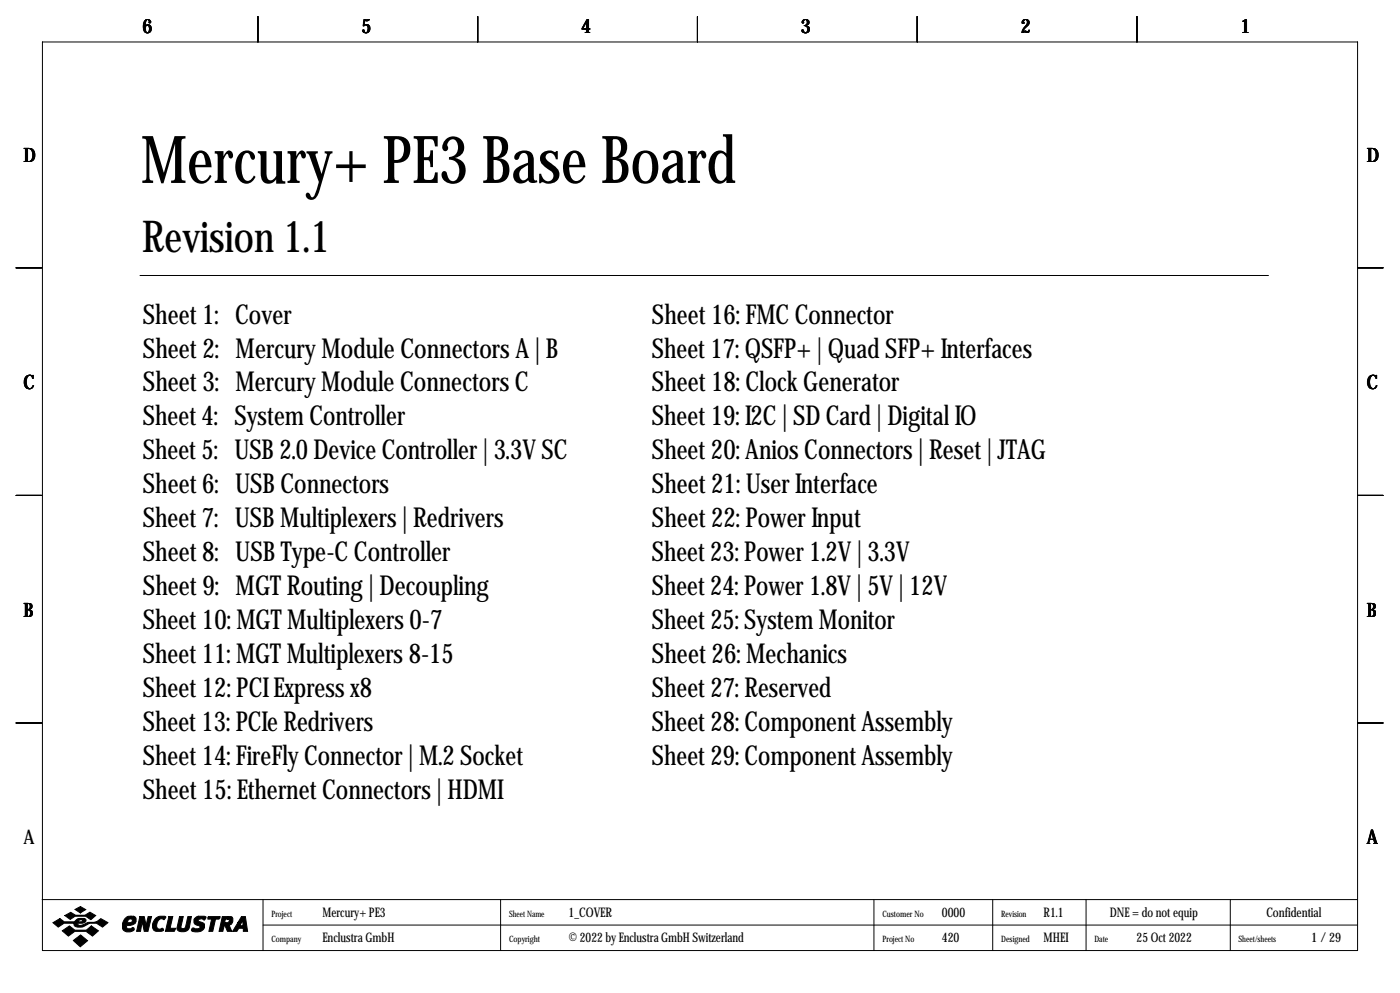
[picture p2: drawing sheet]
<svg xmlns="http://www.w3.org/2000/svg" width="419mm" height="297mm" viewBox="0 0 419 297" stroke-linecap="round" stroke-linejoin="round" font-family="sans-serif">
<defs><g id="words">
<text font-size="19.7" x="42.2" y="54.7">Mercury+ PE3 Base Board</text>
<text font-size="13.2" x="42.5" y="75.4">Revision 1.1</text>
<g font-size="8.2">
<text x="42.8" y="96.8">Sheet 1: Cover</text>
<text x="195.2" y="96.8">Sheet 16: FMC Connector</text>
<text x="42.8" y="106.9">Sheet 2: Mercury Module Connectors A | B</text>
<text x="195.2" y="106.9">Sheet 17: QSFP+ | Quad SFP+ Interfaces</text>
<text x="42.8" y="117.1">Sheet 3: Mercury Module Connectors C</text>
<text x="195.2" y="117.1">Sheet 18: Clock Generator</text>
<text x="42.8" y="127.3">Sheet 4: System Controller</text>
<text x="195.2" y="127.3">Sheet 19: I2C | SD Card | Digital IO</text>
<text x="42.8" y="137.4">Sheet 5: USB 2.0 Device Controller | 3.3V SC</text>
<text x="195.2" y="137.4">Sheet 20: Anios Connectors | Reset | JTAG</text>
<text x="42.8" y="147.6">Sheet 6: USB Connectors</text>
<text x="195.2" y="147.6">Sheet 21: User Interface</text>
<text x="42.8" y="157.7">Sheet 7: USB Multiplexers | Redrivers</text>
<text x="195.2" y="157.7">Sheet 22: Power Input</text>
<text x="42.8" y="167.9">Sheet 8: USB Type-C Controller</text>
<text x="195.2" y="167.9">Sheet 23: Power 1.2V | 3.3V</text>
<text x="42.8" y="178.1">Sheet 9: MGT Routing | Decoupling</text>
<text x="195.2" y="178.1">Sheet 24: Power 1.8V | 5V | 12V</text>
<text x="42.8" y="188.2">Sheet 10: MGT Multiplexers 0-7</text>
<text x="195.2" y="188.2">Sheet 25: System Monitor</text>
<text x="42.8" y="198.4">Sheet 11: MGT Multiplexers 8-15</text>
<text x="195.2" y="198.4">Sheet 26: Mechanics</text>
<text x="42.8" y="208.5">Sheet 12: PCI Express x8</text>
<text x="195.2" y="208.5">Sheet 27: Reserved</text>
<text x="42.8" y="218.7">Sheet 13: PCIe Redrivers</text>
<text x="195.2" y="218.7">Sheet 28: Component Assembly</text>
<text x="42.8" y="228.9">Sheet 14: FireFly Connector | M.2 Socket</text>
<text x="195.2" y="228.9">Sheet 29: Component Assembly</text>
<text x="42.8" y="239">Sheet 15: Ethernet Connectors | HDMI</text>
</g>
<g font-size="5.9">
<text x="42.7" y="9.8">6</text>
<text x="108.2" y="9.8">5</text>
<text x="174" y="9.8">4</text>
<text x="239.8" y="9.8">3</text>
<text x="305.6" y="9.8">2</text>
<text x="371.3" y="9.8">1</text>
<text x="7" y="48.4">D</text>
<text x="409.2" y="48.4">D</text>
<text x="7" y="116.4">C</text>
<text x="409.2" y="116.4">C</text>
<text x="7" y="184.5">B</text>
<text x="409.2" y="184.5">B</text>
<text x="7" y="252.6">A</text>
<text x="409.2" y="252.6">A</text>
</g>
<g font-size="4">
<text x="96.5" y="274.2">Mercury+ PE3</text>
<text x="170.2" y="274.2">1_COVER</text>
<text x="281.9" y="274.2">0000</text>
<text x="312.4" y="274.2">R1.1</text>
<text x="332.3" y="274.2">DNE = do not equip</text>
<text x="379.1" y="274.2">Confidential</text>
<text x="96.5" y="281.8">Enclustra GmbH</text>
<text x="170.2" y="281.8">© 2022 by Enclustra GmbH Switzerland</text>
<text x="281.9" y="281.8">420</text>
<text x="312.4" y="281.8">MHEI</text>
<text x="340.3" y="281.8">25 Oct 2022</text>
<text x="392.5" y="281.8">1 /29</text>
</g>
<g font-size="2.6">
<text x="81.3" y="274.2">Project</text>
<text x="152.4" y="274.2">Sheet Name</text>
<text x="264.2" y="274.2">Customer No</text>
<text x="299.7" y="274.2">Revision</text>
<text x="81.3" y="281.8">Company</text>
<text x="152.4" y="281.8">Copyright</text>
<text x="264.2" y="281.8">Project No</text>
<text x="299.7" y="281.8">Designed</text>
<text x="327.7" y="281.8">Date</text>
<text x="370.7" y="281.8">Sheet/sheets</text>
</g>
</g></defs>
<g fill="none" stroke="#000" stroke-width=".3">
<path d="M12.7 12.6h393.7v271.7h-393.7zM77.2 4.9v7.7M143 4.9v7.7M208.8 4.9v7.7M274.6 4.9v7.7M340.4 4.9v7.7M4.8 80.1h7.6M41.9 82.4h337.8M406.4 80.1h7.6M4.8 148.2h7.6M406.4 148.2h7.6M4.8 216.3h7.6"/>
<path d="M406.4 216.3h7.6M12.6 269.1h393.7M78.7 269.1v15.2M78.7 276.7h327.6M149.9 269.1v15.2M261.6 269.1v15.2M297.2 269.1v15.2M325.1 269.1v15.2M368.3 269.1v15.2"/>
</g>
<g fill="#000" stroke="#000" stroke-width=".3">
<path d="M15.8 276l2.1-1.2 1.4 1 3.1-.2a1.77 1.77 0 0 1 1.9-.9v.4l-.6 .2-.2 .5h.9l.3-.3-.2-.4h-.2v-.4l1.1 .1 .4 .3a.92 .92 0 0 1-1 1.1h-1.4l-.1 .1 .1 .4a3.7 3.7 0 0 0 3-.8 4 4 0 0 0 3.8-1.1l2.1 1.2-1.6 1.3a4.4 4.4 0 0 0-6 0h-1.5l-.7-.2-.4-.4 .1-.5h-3l-1.8 1.1zM19.4 273.9l1.8-1 1.4 .9h2.9l1.4-.9 1.8 1-1.5 1.2-1.5-1h-3.2l-1.5 .9zM22.5 272l1.6-.8 1.6 .9-1.6 1zM18.6 278.4l2.2-1.4 1.6 1.2h3.5l1.4-1.2 2.2 1.4-1.8 1.6-1.9-1.4h-3.4l-1.9 1.4zM37.4 274.7a1.75 1.75 0 0 1 1.8-.6v.7a.82 .82 0 0 0-.8 1.2h.6a.6 .6 0 0 0 .6-.5 .6 .6 0 0 0-.4-.7v-.7h.8l.5 .3a1.61 1.61 0 0 1 0 1.7 1.61 1.61 0 0 1-1.5 .7h-1l-.1 .6 .3 .4h.9a.56 .56 0 0 1 .7-.4 .56 .56 0 0 1 .4 .7 2.18 2.18 0 0 1-3.5-.4 3.5 3.5 0 0 1 .7-3zM41.9 274.2h1.3l.5 2.6 .6-2.6h1.1l-1.1 4.4h-1.1l-.6-2.9-.5 2.9h-1.2zM46.7 274.6a2.78 2.78 0 0 1 2.9-.4l-.4 .9a1.32 1.32 0 0 0-2.1 .8l-.2 .8a.98 .98 0 0 0 1.1 1.2 .55 .55 0 0 1 .6-.2 .55 .55 0 0 1 .4 .6l-.7 .3h-1.6a1.79 1.79 0 0 1-.8-2.7zM50.5 274.2h1.2l-.8 3.5h1.7l-.4 .9h-2.7zM53.7 274.2h1.2l-.7 3.1a.73 .73 0 0 0 .7 .5 .73 .73 0 0 0 .7-.6l.6-3h1.1l-.7 3.4a2.15 2.15 0 0 1-3.6 .2zM58.3 274.7l1.1-.6h1.8l.5 .2-.4 .8h-.3a.94 .94 0 0 0-1.7 .3l1.7 .8a1.71 1.71 0 0 1-.1 1.8 1.71 1.71 0 0 1-1.7 .8h-.8a.73 .73 0 0 1-1-.8 .6 .6 0 0 1 .4-.5 .6 .6 0 0 1 .7 .3h.7a.52 .52 0 0 0 .6-.2 .52 .52 0 0 0-.2-.7 1.39 1.39 0 0 1-1.4-.6 1.39 1.39 0 0 1 .1-1.6zM62.2 274.4l.2-.2h3.5l-.4 .7h-1l-.8 3.7h-1.2l.8-3.7h-1.1zM66.5 274.2h1.7v.7h-.7l-.2 1.1h.9l.3-.3a.44 .44 0 0 0 .1-.5 .44 .44 0 0 0-.4-.3v-.7h1l.5 .5v.9a1.03 1.03 0 0 1-1.2 1l.9 2h-1.3l-.8-1.8-.6 1.8h-1.1z"/>
<path d="M72.3 274.2h1.2l.6 4.4h-1.3v-.9h-1.3l-.6 .9h-1.3l1.7-2.7h1l-.4 .8 .2 .2h.4l.2-.2v-1.5l-.4 .7h-1zM21.9 281.3l2.2-1.6 2.1 1.7-2.2 1.8z"/>
</g>
<use href="#words"/>
</svg>
